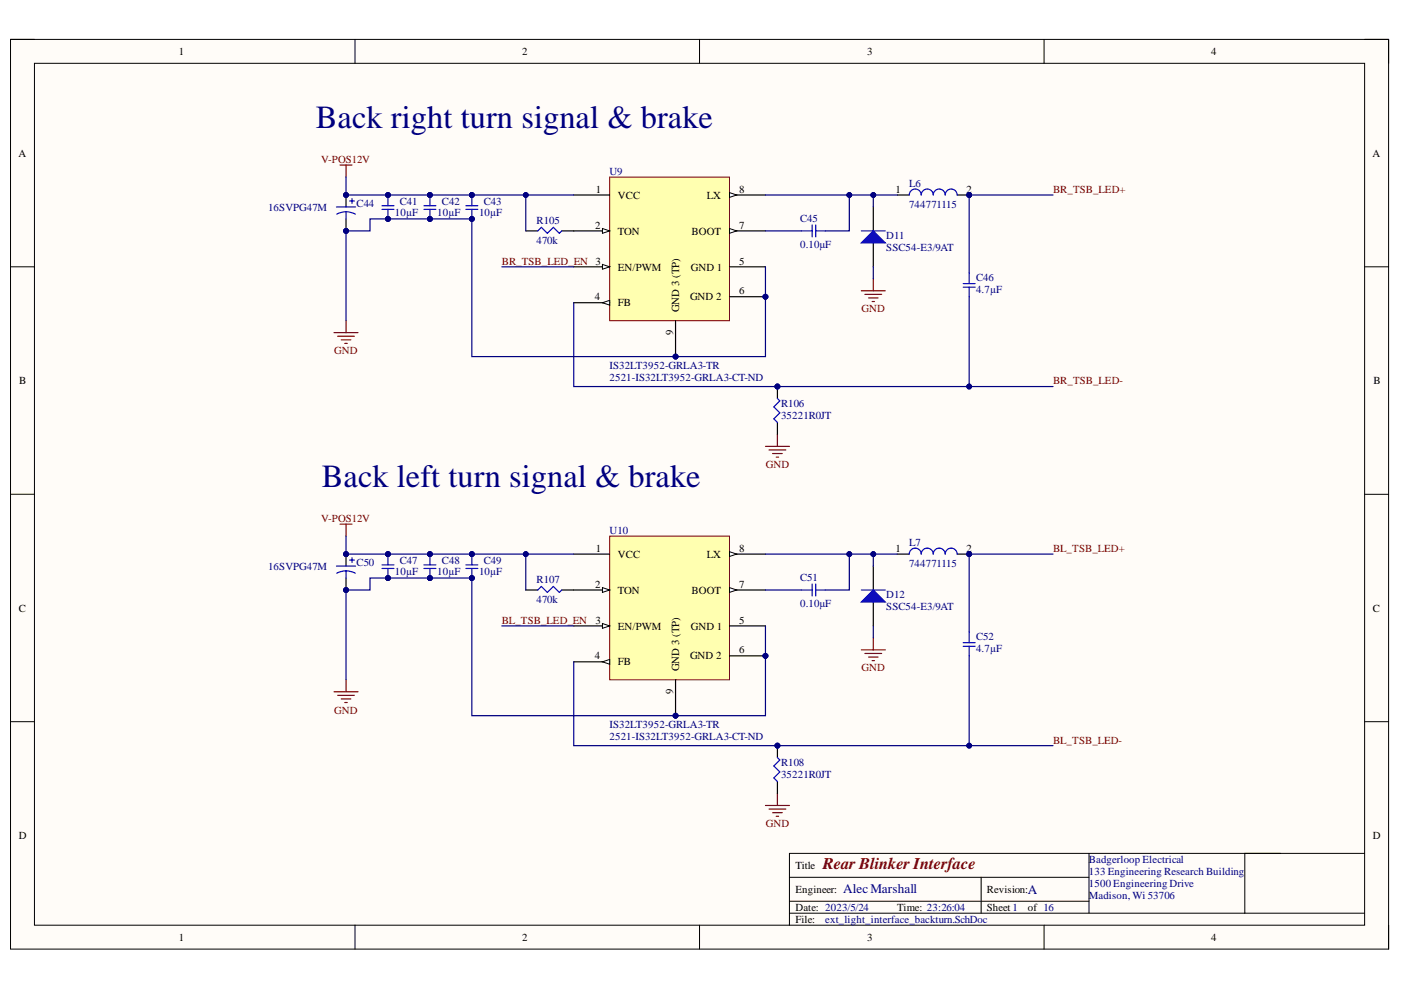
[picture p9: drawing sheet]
<svg xmlns="http://www.w3.org/2000/svg" width="297mm" height="210mm" viewBox="0 0 297 210" stroke-linecap="round" stroke-linejoin="round" font-family="sans-serif">
<defs><g id="words">
<g font-size="6.8" fill="#000080">
<text x="67" y="27.2">Back right turn signal &amp; brake</text>
<text x="68.2" y="103.3">Back left turn signal &amp; brake</text>
</g>
<text font-size="3.5" fill="#800000" x="174.5" y="184.3">Rear Blinker Interface</text>
<g font-size="2.8" fill="#000080">
<text x="178.8" y="189.2">AlecMarshall</text>
<text x="217.9" y="189.5">A</text>
</g>
<g font-size="2.3">
<text x="37.9" y="11.7">1</text>
<text x="110.7" y="11.7">2</text>
<text x="183.9" y="11.7">3</text>
<text x="256.8" y="11.7">4</text>
<text x="3.9" y="33.3">A</text>
<text x="291" y="33.3">A</text>
<text x="126.3" y="40.9">1</text>
<text x="156.7" y="40.9">8</text>
<text x="189.9" y="40.9">1</text>
<text x="204.9" y="40.9">2</text>
<text x="131" y="42.2">VCC</text>
<text x="149.9" y="42.2">LX</text>
<text x="126.2" y="48.5">2</text>
<text x="131" y="49.8">TON</text>
<text x="146.6" y="49.8">BOOT</text>
<text x="156.7" y="48.5">7</text>
<text x="126.3" y="56.1">3</text>
<text x="131" y="57.4">EN/PWM</text>
<text x="146.5" y="57.4">GND 1</text>
<text x="156.7" y="56.1">5</text>
<text x="126.1" y="63.7">4</text>
<text x="131" y="65">FB</text>
<text x="146.3" y="63.7">GND 2</text>
<text x="156.7" y="62.4">6</text>
<text x="142.8" y="71" transform="rotate(-90 142.8 71)">9</text>
<text x="144" y="66.2" transform="rotate(-90 144 66.2)">GND 3 (TP)</text>
<text x="4.1" y="81.4">B</text>
<text x="291.2" y="81.4">B</text>
<text x="126.3" y="117">1</text>
<text x="131" y="118.3">VCC</text>
<text x="149.9" y="118.3">LX</text>
<text x="156.7" y="117">8</text>
<text x="189.9" y="117">1</text>
<text x="204.9" y="117">2</text>
<text x="126.2" y="124.6">2</text>
<text x="131" y="125.9">TON</text>
<text x="146.6" y="125.9">BOOT</text>
<text x="156.7" y="124.6">7</text>
<text x="4" y="129.7">C</text>
<text x="291.1" y="129.7">C</text>
<text x="126.3" y="132.2">3</text>
<text x="131" y="133.5">EN/PWM</text>
<text x="146.5" y="133.5">GND 1</text>
<text x="156.7" y="132.2">5</text>
<text x="126.1" y="139.8">4</text>
<text x="131" y="141.1">FB</text>
<text x="144" y="142.4" transform="rotate(-90 144 142.4)">GND 3 (TP)</text>
<text x="146.3" y="139.8">GND 2</text>
<text x="156.7" y="138.5">6</text>
<text x="142.8" y="147.2" transform="rotate(-90 142.8 147.2)">9</text>
<text x="4" y="177.9">D</text>
<text x="291.1" y="177.9">D</text>
<text x="168.6" y="184.3">Title</text>
<text x="168.6" y="189.3">Engineer:</text>
<text x="209.2" y="189.3">Revision:</text>
<text x="168.6" y="193.1">Date: 2023/5/24</text>
<text x="168.6" y="195.7">File:</text>
<text x="190.2" y="193.1">Time: 23:26:04</text>
<text x="209.2" y="193.1">Sheet1</text>
<text x="217.9" y="193.1">of 16</text>
<text x="37.9" y="199.5">1</text>
<text x="110.7" y="199.5">2</text>
<text x="183.9" y="199.5">3</text>
<text x="256.8" y="199.5">4</text>
</g>
<g font-size="2.3" fill="#800000">
<text x="68.1" y="34.6">V-POS12V</text>
<text x="223.3" y="40.9">BR_TSB_LED+</text>
<text x="106.4" y="56.1">BR_TSB_LED_EN</text>
<text x="182.7" y="66.2">GND</text>
<text x="70.9" y="75.1">GND</text>
<text x="223.3" y="81.4">BR_TSB_LED-</text>
<text x="162.4" y="99.3">GND</text>
<text x="68.1" y="110.7">V-POS12V</text>
<text x="223.3" y="117">BL_TSB_LED+</text>
<text x="106.4" y="132.2">BL_TSB_LED_EN</text>
<text x="182.7" y="142.4">GND</text>
<text x="70.9" y="151.3">GND</text>
<text x="223.3" y="157.6">BL_TSB_LED-</text>
<text x="162.4" y="175.4">GND</text>
</g>
<g font-size="2.3" fill="#000080">
<text x="129.2" y="37.1">U9</text>
<text x="192.7" y="39.6">L6</text>
<text x="56.8" y="44.7">16SVPG47M</text>
<text x="75.6" y="43.9">C44</text>
<text x="83.7" y="45.7">10µF</text>
<text x="84.7" y="43.4">C41</text>
<text x="92.7" y="45.7">10µF</text>
<text x="93.7" y="43.4">C42</text>
<text x="101.6" y="45.7">10µF</text>
<text x="102.6" y="43.4">C43</text>
<text x="113.7" y="47.5">R105</text>
<text x="169.6" y="47">C45</text>
<text x="192.7" y="44.2">744771115</text>
<text x="113.7" y="51.8">470k</text>
<text x="169.6" y="52.5">0.10µF</text>
<text x="187.9" y="50.8">D11</text>
<text x="187.9" y="53.3">SSC54-E3/9AT</text>
<text x="206.9" y="59.6">C46</text>
<text x="206.9" y="62.2">4.7µF</text>
<text x="129.2" y="80.7">2521-IS32LT3952-GRLA3-CT-ND</text>
<text x="129.2" y="78.1">IS32LT3952-GRLA3-TR</text>
<text x="165.6" y="86.3">R106</text>
<text x="165.6" y="88.9">35221R0JT</text>
<text x="129.2" y="113.2">U10</text>
<text x="84.7" y="119.5">C47</text>
<text x="93.7" y="119.5">C48</text>
<text x="102.6" y="119.5">C49</text>
<text x="192.7" y="115.7">L7</text>
<text x="56.8" y="120.8">16SVPG47M</text>
<text x="75.6" y="120">C50</text>
<text x="83.7" y="121.8">10µF</text>
<text x="92.7" y="121.8">10µF</text>
<text x="101.6" y="121.8">10µF</text>
<text x="113.7" y="123.6">R107</text>
<text x="169.6" y="123.1">C51</text>
<text x="192.7" y="120.3">744771115</text>
<text x="113.7" y="127.9">470k</text>
<text x="169.6" y="128.7">0.10µF</text>
<text x="187.9" y="126.9">D12</text>
<text x="187.9" y="129.4">SSC54-E3/9AT</text>
<text x="206.9" y="135.8">C52</text>
<text x="206.9" y="138.3">4.7µF</text>
<text x="129.2" y="154.3">IS32LT3952-GRLA3-TR</text>
<text x="129.2" y="156.9">2521-IS32LT3952-GRLA3-CT-ND</text>
<text x="165.6" y="162.5">R108</text>
<text x="165.6" y="165">35221R0JT</text>
<text x="230.9" y="183">Badgerloop Electrical</text>
<text x="230.9" y="185.5">133 Engineering Research Building</text>
<text x="230.9" y="188.1">1500 Engineering Drive</text>
<text x="230.9" y="190.6">Madison, Wi 53706</text>
<text x="175" y="195.7">ext_light_interface_backturn.SchDoc</text>
</g>
</g></defs>
<path d="M2.2 8.4h292.2v192.8h-292.2z" fill-rule="evenodd" fill="#fffcf8"/>
<path d="M2.2 8.4h292.2v192.8h-292.2z" fill="none" stroke="#000" stroke-width=".21"/>
<path d="M7.3 13.4h282v182.8h-282z" fill-rule="evenodd" fill="#fffcf8"/>
<g fill="none" stroke="#000" stroke-width=".21">
<path d="M2.2 8.3h5.1M7.3 13.4h282v182.8h-282zM75.3 8.3v5.1M148.3 8.3v5.1M221.4 8.4v5M289.3 8.4h5.1v5M2.2 56.6h5.1M289.3 56.6h5.1M2.2 104.8h5.1M289.3 104.8h5.1M2.2 153h5.1M289.3 153h5.1"/>
<path d="M75.3 196.2v5M148.3 196.2v5M167.4 186h63.5M167.4 193.6h121.9M167.4 191.1h63.5M208 186v7.6M221.4 196.2v5M230.9 180.9v12.7M263.9 180.9v12.7M289.3 180.9h-121.9v15.3M294.4 196.2v5"/>
</g>
<path d="M72.1 35h2.5M73.4 35v2.5M70.8 70.5h5.1M71.6 71.3h3.5M72.3 72.1h2.1M73.1 72.8h.5M73.4 68v2.5" fill="none" stroke="#800000" stroke-width=".25"/>
<circle cx="82.3" cy="41.3" r=".51" fill="#000080"/>
<circle cx="82.3" cy="41.3" r=".51" fill="none" stroke="#000080" stroke-width=".21"/>
<circle cx="82.3" cy="46.4" r=".51" fill="#000080"/>
<circle cx="82.3" cy="46.4" r=".51" fill="none" stroke="#000080" stroke-width=".21"/>
<circle cx="82.3" cy="41.3" r=".51" fill="#000080"/>
<circle cx="82.3" cy="41.3" r=".51" fill="none" stroke="#000080" stroke-width=".21"/>
<circle cx="82.3" cy="46.4" r=".51" fill="#000080"/>
<circle cx="82.3" cy="46.4" r=".51" fill="none" stroke="#000080" stroke-width=".21"/>
<path d="M81 44.4h2.5M81 43.6h2.5M82.3 41.3v2.3M82.3 44.4v2" fill="none" stroke="#00f" stroke-width=".25"/>
<circle cx="73.4" cy="41.3" r=".51" fill="#000080"/>
<circle cx="73.4" cy="41.3" r=".51" fill="none" stroke="#000080" stroke-width=".21"/>
<circle cx="73.4" cy="49" r=".51" fill="#000080"/>
<circle cx="73.4" cy="49" r=".51" fill="none" stroke="#000080" stroke-width=".21"/>
<path d="M73.4 41.3v2.6" fill="none" stroke="#000" stroke-width=".25"/>
<circle cx="73.4" cy="41.3" r=".51" fill="#000080"/>
<circle cx="73.4" cy="41.3" r=".51" fill="none" stroke="#000080" stroke-width=".21"/>
<path d="M73.4 46.4v2.6" fill="none" stroke="#000" stroke-width=".25"/>
<circle cx="73.4" cy="49" r=".51" fill="#000080"/>
<circle cx="73.4" cy="49" r=".51" fill="none" stroke="#000080" stroke-width=".21"/>
<path d="M71.3 43.9h4.1M73.4 44.9l1.2 .2 .7 .3M73.4 44.9l-.9 .1-1.1 .4M73.4 44.9v1.5M74.1 42.6h1M74.6 42.1v1" fill="none" stroke="#00f" stroke-width=".25"/>
<circle cx="91.1" cy="41.3" r=".51" fill="#000080"/>
<circle cx="91.1" cy="41.3" r=".51" fill="none" stroke="#000080" stroke-width=".21"/>
<circle cx="91.1" cy="46.4" r=".51" fill="#000080"/>
<circle cx="91.1" cy="46.4" r=".51" fill="none" stroke="#000080" stroke-width=".21"/>
<circle cx="91.1" cy="41.3" r=".51" fill="#000080"/>
<circle cx="91.1" cy="41.3" r=".51" fill="none" stroke="#000080" stroke-width=".21"/>
<circle cx="91.1" cy="46.4" r=".51" fill="#000080"/>
<circle cx="91.1" cy="46.4" r=".51" fill="none" stroke="#000080" stroke-width=".21"/>
<path d="M89.9 44.4h2.5M89.9 43.6h2.5M91.2 41.3v2.3M91.2 44.4v2" fill="none" stroke="#00f" stroke-width=".25"/>
<circle cx="100" cy="41.3" r=".51" fill="#000080"/>
<circle cx="100" cy="41.3" r=".51" fill="none" stroke="#000080" stroke-width=".21"/>
<circle cx="100" cy="46.4" r=".51" fill="#000080"/>
<circle cx="100" cy="46.4" r=".51" fill="none" stroke="#000080" stroke-width=".21"/>
<circle cx="100" cy="41.3" r=".51" fill="#000080"/>
<circle cx="100" cy="41.3" r=".51" fill="none" stroke="#000080" stroke-width=".21"/>
<circle cx="100" cy="46.4" r=".51" fill="#000080"/>
<circle cx="100" cy="46.4" r=".51" fill="none" stroke="#000080" stroke-width=".21"/>
<path d="M98.8 44.4h2.5M98.8 43.6h2.5M100 41.3v2.3M100 44.4v2M114 49l.8-.8 1.2 1.3 1.3-1.3 1.3 1.3 .5-.5M169.9 49h2.3M172.2 47.7v2.5M173 47.7v2.5M173 49h2" fill="none" stroke="#00f" stroke-width=".25"/>
<path d="M111.5 49h2.5M119.1 49h2.5" fill="none" stroke="#000" stroke-width=".25"/>
<circle cx="205.5" cy="41.3" r=".51" fill="#000080"/>
<circle cx="205.5" cy="41.3" r=".51" fill="none" stroke="#000080" stroke-width=".21"/>
<path d="M190.2 41.3h2.6M202.9 41.3h2.6" fill="none" stroke="#000" stroke-width=".25"/>
<circle cx="205.5" cy="41.3" r=".51" fill="#000080"/>
<circle cx="205.5" cy="41.3" r=".51" fill="none" stroke="#000080" stroke-width=".21"/>
<path d="M192.8 41.3a1.27 1.27 0 0 1 1.2-1.2 1.27 1.27 0 0 1 1.3 1.2 1.27 1.27 0 0 1 1.3-1.2 1.27 1.27 0 0 1 1.3 1.2 1.27 1.27 0 0 1 1.2-1.2 1.27 1.27 0 0 1 1.3 1.2 1.27 1.27 0 0 1 1.3-1.2 1.27 1.27 0 0 1 1.2 1.2M205.5 57.8v2.3M204.2 60.9h2.6M204.2 60.1h2.6M205.5 60.9v2" fill="none" stroke="#00f" stroke-width=".25"/>
<path d="M185.2 59.1v2.6M182.6 61.7h5.1M183.4 62.4h3.5M184.1 63.2h2.1M184.9 63.9h.5M72.1 111.1h2.5M73.4 111.1v2.6M70.8 146.7h5.1M71.6 147.4h3.5M72.3 148.2h2.1M73.1 149h.5M73.4 144.1v2.6" fill="none" stroke="#800000" stroke-width=".25"/>
<circle cx="82.3" cy="117.5" r=".51" fill="#000080"/>
<circle cx="82.3" cy="117.5" r=".51" fill="none" stroke="#000080" stroke-width=".21"/>
<circle cx="82.3" cy="122.6" r=".51" fill="#000080"/>
<circle cx="82.3" cy="122.6" r=".51" fill="none" stroke="#000080" stroke-width=".21"/>
<circle cx="82.3" cy="117.5" r=".51" fill="#000080"/>
<circle cx="82.3" cy="117.5" r=".51" fill="none" stroke="#000080" stroke-width=".21"/>
<circle cx="82.3" cy="122.6" r=".51" fill="#000080"/>
<circle cx="82.3" cy="122.6" r=".51" fill="none" stroke="#000080" stroke-width=".21"/>
<path d="M81 119.8h2.5M82.3 117.5v2.3M81 120.5h2.5M82.3 120.5v2.1" fill="none" stroke="#00f" stroke-width=".25"/>
<circle cx="73.4" cy="117.5" r=".51" fill="#000080"/>
<circle cx="73.4" cy="117.5" r=".51" fill="none" stroke="#000080" stroke-width=".21"/>
<circle cx="73.4" cy="125.1" r=".51" fill="#000080"/>
<circle cx="73.4" cy="125.1" r=".51" fill="none" stroke="#000080" stroke-width=".21"/>
<path d="M73.4 117.5v2.5" fill="none" stroke="#000" stroke-width=".25"/>
<circle cx="73.4" cy="117.5" r=".51" fill="#000080"/>
<circle cx="73.4" cy="117.5" r=".51" fill="none" stroke="#000080" stroke-width=".21"/>
<path d="M73.4 122.6v2.5" fill="none" stroke="#000" stroke-width=".25"/>
<circle cx="73.4" cy="125.1" r=".51" fill="#000080"/>
<circle cx="73.4" cy="125.1" r=".51" fill="none" stroke="#000080" stroke-width=".21"/>
<path d="M74.1 118.7h1M74.6 118.2v1.1M71.3 120h4.1M73.4 121l1.2 .2 .7 .3M73.4 121l-.9 .1-1.1 .4M73.4 121v1.6" fill="none" stroke="#00f" stroke-width=".25"/>
<circle cx="91.1" cy="117.5" r=".51" fill="#000080"/>
<circle cx="91.1" cy="117.5" r=".51" fill="none" stroke="#000080" stroke-width=".21"/>
<circle cx="91.1" cy="122.6" r=".51" fill="#000080"/>
<circle cx="91.1" cy="122.6" r=".51" fill="none" stroke="#000080" stroke-width=".21"/>
<circle cx="91.1" cy="117.5" r=".51" fill="#000080"/>
<circle cx="91.1" cy="117.5" r=".51" fill="none" stroke="#000080" stroke-width=".21"/>
<circle cx="91.1" cy="122.6" r=".51" fill="#000080"/>
<circle cx="91.1" cy="122.6" r=".51" fill="none" stroke="#000080" stroke-width=".21"/>
<path d="M89.9 119.8h2.5M91.2 117.5v2.3M89.9 120.5h2.5M91.2 120.5v2.1" fill="none" stroke="#00f" stroke-width=".25"/>
<circle cx="100" cy="117.5" r=".51" fill="#000080"/>
<circle cx="100" cy="117.5" r=".51" fill="none" stroke="#000080" stroke-width=".21"/>
<circle cx="100" cy="122.6" r=".51" fill="#000080"/>
<circle cx="100" cy="122.6" r=".51" fill="none" stroke="#000080" stroke-width=".21"/>
<circle cx="100" cy="117.5" r=".51" fill="#000080"/>
<circle cx="100" cy="117.5" r=".51" fill="none" stroke="#000080" stroke-width=".21"/>
<circle cx="100" cy="122.6" r=".51" fill="#000080"/>
<circle cx="100" cy="122.6" r=".51" fill="none" stroke="#000080" stroke-width=".21"/>
<path d="M98.8 119.8h2.5M100 117.5v2.3M98.8 120.5h2.5M100 120.5v2.1M114 125.1l.8-.8 1.2 1.3 1.3-1.3 1.3 1.3 .5-.5M169.9 125.1h2.3M172.2 123.8v2.6M173 123.8v2.6M173 125.1h2" fill="none" stroke="#00f" stroke-width=".25"/>
<path d="M111.5 125.1h2.5M119.1 125.1h2.5" fill="none" stroke="#000" stroke-width=".25"/>
<circle cx="205.5" cy="117.5" r=".51" fill="#000080"/>
<circle cx="205.5" cy="117.5" r=".51" fill="none" stroke="#000080" stroke-width=".21"/>
<path d="M190.2 117.5h2.6M202.9 117.5h2.6" fill="none" stroke="#000" stroke-width=".25"/>
<circle cx="205.5" cy="117.5" r=".51" fill="#000080"/>
<circle cx="205.5" cy="117.5" r=".51" fill="none" stroke="#000080" stroke-width=".21"/>
<path d="M192.8 117.5a1.27 1.27 0 0 1 1.2-1.3 1.27 1.27 0 0 1 1.3 1.3 1.27 1.27 0 0 1 1.3-1.3 1.27 1.27 0 0 1 1.3 1.3 1.27 1.27 0 0 1 1.2-1.3 1.27 1.27 0 0 1 1.3 1.3 1.27 1.27 0 0 1 1.3-1.3 1.27 1.27 0 0 1 1.2 1.3M204.2 137h2.6M204.2 136.3h2.6M205.5 134v2.3M205.5 137v2.1" fill="none" stroke="#00f" stroke-width=".25"/>
<g fill="none" stroke="#800000" stroke-width=".25">
<path d="M162.3 94.6h5.1M163.1 95.4h3.5M163.8 96.2h2M164.6 96.9h.5M164.8 92.1v2.5M182.6 137.8h5.1M183.4 138.5h3.5M184.1 139.3h2.1M185.2 135.3v2.5M184.9 140.1h.5M162.3 170.8h5.1M163.1 171.5h3.5"/>
<path d="M163.8 172.3h2M164.6 173.1h.5M164.8 168.2v2.6"/>
</g>
<circle cx="164.8" cy="82" r=".51" fill="#000080"/>
<circle cx="164.8" cy="82" r=".51" fill="none" stroke="#000080" stroke-width=".21"/>
<path d="M164.8 82v2.5" fill="none" stroke="#000" stroke-width=".25"/>
<circle cx="164.8" cy="82" r=".51" fill="#000080"/>
<circle cx="164.8" cy="82" r=".51" fill="none" stroke="#000080" stroke-width=".21"/>
<path d="M164.8 89.6v2.5" fill="none" stroke="#000" stroke-width=".25"/>
<path d="M164.8 84.5l.5 .5-1.2 1.3 1.2 1.2-1.2 1.3 .7 .8" fill="none" stroke="#00f" stroke-width=".25"/>
<circle cx="164.8" cy="158.1" r=".51" fill="#000080"/>
<circle cx="164.8" cy="158.1" r=".51" fill="none" stroke="#000080" stroke-width=".21"/>
<path d="M164.8 158.1v2.5" fill="none" stroke="#000" stroke-width=".25"/>
<circle cx="164.8" cy="158.1" r=".51" fill="#000080"/>
<circle cx="164.8" cy="158.1" r=".51" fill="none" stroke="#000080" stroke-width=".21"/>
<path d="M164.8 165.7v2.5" fill="none" stroke="#000" stroke-width=".25"/>
<path d="M164.8 160.6l.5 .5-1.2 1.3 1.2 1.3-1.2 1.2 .7 .8" fill="none" stroke="#00f" stroke-width=".25"/>
<circle cx="162.3" cy="62.9" r=".51" fill="#000080"/>
<circle cx="162.3" cy="62.9" r=".51" fill="none" stroke="#000080" stroke-width=".21"/>
<circle cx="143.2" cy="75.6" r=".51" fill="#000080"/>
<circle cx="143.2" cy="75.6" r=".51" fill="none" stroke="#000080" stroke-width=".21"/>
<path d="M129.3 37.5h25.4v30.5h-25.4z" fill-rule="evenodd" fill="#ffffb0"/>
<path d="M129.3 37.5h25.4v30.5h-25.4z" fill="none" stroke="#800000" stroke-width=".21"/>
<path d="M121.6 64.2h7.7" fill="none" stroke="#000" stroke-width=".25"/>
<path d="M127.7 64.2l1.6-.5v1z" fill="#f8fcff"/>
<path d="M127.7 64.2l1.6-.5v1z" fill="none" stroke="#000" stroke-width=".21"/>
<path d="M121.6 56.6h7.7" fill="none" stroke="#000" stroke-width=".25"/>
<path d="M127.7 56.1l1.6 .5-1.6 .5z" fill="#f8fcff"/>
<path d="M127.7 56.1l1.6 .5-1.6 .5z" fill="none" stroke="#000" stroke-width=".21"/>
<path d="M121.6 49h7.7" fill="none" stroke="#000" stroke-width=".25"/>
<path d="M127.7 48.5l1.6 .5-1.6 .5z" fill="#f8fcff"/>
<path d="M127.7 48.5l1.6 .5-1.6 .5z" fill="none" stroke="#000" stroke-width=".21"/>
<path d="M121.6 41.3h7.7M154.7 41.3h7.6M154.7 56.6h7.6" fill="none" stroke="#000" stroke-width=".25"/>
<path d="M154.7 40.8l1.5 .5-1.5 .6z" fill="#f8fcff"/>
<path d="M154.7 40.8l1.5 .5-1.5 .6z" fill="none" stroke="#000" stroke-width=".21"/>
<path d="M154.7 49h7.6" fill="none" stroke="#000" stroke-width=".25"/>
<path d="M154.7 48.5l1.5 .5-1.5 .5z" fill="#f8fcff"/>
<path d="M154.7 48.5l1.5 .5-1.5 .5z" fill="none" stroke="#000" stroke-width=".21"/>
<path d="M154.7 62.9h7.6" fill="none" stroke="#000" stroke-width=".25"/>
<circle cx="162.3" cy="62.9" r=".51" fill="#000080"/>
<circle cx="162.3" cy="62.9" r=".51" fill="none" stroke="#000080" stroke-width=".21"/>
<path d="M143.2 68v7.6" fill="none" stroke="#000" stroke-width=".25"/>
<circle cx="143.2" cy="75.6" r=".51" fill="#000080"/>
<circle cx="143.2" cy="75.6" r=".51" fill="none" stroke="#000080" stroke-width=".21"/>
<circle cx="162.3" cy="139.1" r=".51" fill="#000080"/>
<circle cx="162.3" cy="139.1" r=".51" fill="none" stroke="#000080" stroke-width=".21"/>
<circle cx="143.2" cy="151.7" r=".51" fill="#000080"/>
<circle cx="143.2" cy="151.7" r=".51" fill="none" stroke="#000080" stroke-width=".21"/>
<path d="M129.3 113.7h25.4v30.4h-25.4z" fill-rule="evenodd" fill="#ffffb0"/>
<path d="M129.3 113.7h25.4v30.4h-25.4z" fill="none" stroke="#800000" stroke-width=".21"/>
<path d="M121.6 140.3h7.7" fill="none" stroke="#000" stroke-width=".25"/>
<path d="M127.7 140.3l1.6-.5v1z" fill="#f8fcff"/>
<path d="M127.7 140.3l1.6-.5v1z" fill="none" stroke="#000" stroke-width=".21"/>
<path d="M121.6 132.7h7.7" fill="none" stroke="#000" stroke-width=".25"/>
<path d="M127.7 132.2l1.6 .5-1.6 .5z" fill="#f8fcff"/>
<path d="M127.7 132.2l1.6 .5-1.6 .5z" fill="none" stroke="#000" stroke-width=".21"/>
<path d="M121.6 125.1h7.7" fill="none" stroke="#000" stroke-width=".25"/>
<path d="M127.7 124.6l1.6 .5-1.6 .5z" fill="#f8fcff"/>
<path d="M127.7 124.6l1.6 .5-1.6 .5z" fill="none" stroke="#000" stroke-width=".21"/>
<path d="M121.6 117.5h7.7M154.7 117.5h7.6M154.7 132.7h7.6" fill="none" stroke="#000" stroke-width=".25"/>
<path d="M154.7 117l1.5 .5-1.5 .5z" fill="#f8fcff"/>
<path d="M154.7 117l1.5 .5-1.5 .5z" fill="none" stroke="#000" stroke-width=".21"/>
<path d="M154.7 125.1h7.6" fill="none" stroke="#000" stroke-width=".25"/>
<path d="M154.7 124.6l1.5 .5-1.5 .5z" fill="#f8fcff"/>
<path d="M154.7 124.6l1.5 .5-1.5 .5z" fill="none" stroke="#000" stroke-width=".21"/>
<path d="M154.7 139.1h7.6" fill="none" stroke="#000" stroke-width=".25"/>
<circle cx="162.3" cy="139.1" r=".51" fill="#000080"/>
<circle cx="162.3" cy="139.1" r=".51" fill="none" stroke="#000080" stroke-width=".21"/>
<path d="M143.2 144.1v7.6" fill="none" stroke="#000" stroke-width=".25"/>
<circle cx="143.2" cy="151.7" r=".51" fill="#000080"/>
<circle cx="143.2" cy="151.7" r=".51" fill="none" stroke="#000080" stroke-width=".21"/>
<path d="M185.2 43.9v5.1M185.2 51.5v5.1" fill="none" stroke="#000" stroke-width=".25"/>
<path d="M182.6 51.5l2.6-2.5 2.5 2.5z" fill="#00f"/>
<path d="M182.6 51.5l2.6-2.5 2.5 2.5zM182.6 49h5.1" fill="none" stroke="#00f" stroke-width=".25"/>
<path d="M185.2 120v5.1M185.2 127.6v5.1" fill="none" stroke="#000" stroke-width=".25"/>
<path d="M185.2 125.1l2.5 2.5h-5.1z" fill="#00f"/>
<path d="M182.6 125.1h5.1M185.2 125.1l2.5 2.5h-5.1z" fill="none" stroke="#00f" stroke-width=".25"/>
<path d="M205.5 62.9v19.1" fill="none" stroke="#000080" stroke-width=".25"/>
<circle cx="205.5" cy="82" r=".51" fill="#000080"/>
<circle cx="205.5" cy="82" r=".51" fill="none" stroke="#000080" stroke-width=".21"/>
<path d="M162.3 132.7v19h-62.3v-29.1h-21.6v2.5h-5v19" fill="none" stroke="#000080" stroke-width=".25"/>
<circle cx="73.4" cy="125.1" r=".51" fill="#000080"/>
<circle cx="73.4" cy="125.1" r=".51" fill="none" stroke="#000080" stroke-width=".21"/>
<circle cx="82.3" cy="122.6" r=".51" fill="#000080"/>
<circle cx="82.3" cy="122.6" r=".51" fill="none" stroke="#000080" stroke-width=".21"/>
<circle cx="91.1" cy="122.6" r=".51" fill="#000080"/>
<circle cx="91.1" cy="122.6" r=".51" fill="none" stroke="#000080" stroke-width=".21"/>
<circle cx="100" cy="122.6" r=".51" fill="#000080"/>
<circle cx="100" cy="122.6" r=".51" fill="none" stroke="#000080" stroke-width=".21"/>
<circle cx="143.2" cy="151.7" r=".51" fill="#000080"/>
<circle cx="143.2" cy="151.7" r=".51" fill="none" stroke="#000080" stroke-width=".21"/>
<circle cx="162.3" cy="139.1" r=".51" fill="#000080"/>
<circle cx="162.3" cy="139.1" r=".51" fill="none" stroke="#000080" stroke-width=".21"/>
<path d="M73.4 113.7v3.8h48.2" fill="none" stroke="#000080" stroke-width=".25"/>
<circle cx="73.4" cy="117.5" r=".51" fill="#000080"/>
<circle cx="73.4" cy="117.5" r=".51" fill="none" stroke="#000080" stroke-width=".21"/>
<circle cx="82.3" cy="117.5" r=".51" fill="#000080"/>
<circle cx="82.3" cy="117.5" r=".51" fill="none" stroke="#000080" stroke-width=".21"/>
<circle cx="91.1" cy="117.5" r=".51" fill="#000080"/>
<circle cx="91.1" cy="117.5" r=".51" fill="none" stroke="#000080" stroke-width=".21"/>
<circle cx="100" cy="117.5" r=".51" fill="#000080"/>
<circle cx="100" cy="117.5" r=".51" fill="none" stroke="#000080" stroke-width=".21"/>
<circle cx="111.5" cy="117.5" r=".51" fill="#000080"/>
<circle cx="111.5" cy="117.5" r=".51" fill="none" stroke="#000080" stroke-width=".21"/>
<path d="M162.3 56.6v19h-62.3v-29.2h-21.6v2.6h-5v19" fill="none" stroke="#000080" stroke-width=".25"/>
<circle cx="73.4" cy="49" r=".51" fill="#000080"/>
<circle cx="73.4" cy="49" r=".51" fill="none" stroke="#000080" stroke-width=".21"/>
<circle cx="82.3" cy="46.4" r=".51" fill="#000080"/>
<circle cx="82.3" cy="46.4" r=".51" fill="none" stroke="#000080" stroke-width=".21"/>
<circle cx="91.1" cy="46.4" r=".51" fill="#000080"/>
<circle cx="91.1" cy="46.4" r=".51" fill="none" stroke="#000080" stroke-width=".21"/>
<circle cx="100" cy="46.4" r=".51" fill="#000080"/>
<circle cx="100" cy="46.4" r=".51" fill="none" stroke="#000080" stroke-width=".21"/>
<circle cx="143.2" cy="75.6" r=".51" fill="#000080"/>
<circle cx="143.2" cy="75.6" r=".51" fill="none" stroke="#000080" stroke-width=".21"/>
<circle cx="162.3" cy="62.9" r=".51" fill="#000080"/>
<circle cx="162.3" cy="62.9" r=".51" fill="none" stroke="#000080" stroke-width=".21"/>
<path d="M73.4 37.5v3.8h48.2" fill="none" stroke="#000080" stroke-width=".25"/>
<circle cx="73.4" cy="41.3" r=".51" fill="#000080"/>
<circle cx="73.4" cy="41.3" r=".51" fill="none" stroke="#000080" stroke-width=".21"/>
<circle cx="82.3" cy="41.3" r=".51" fill="#000080"/>
<circle cx="82.3" cy="41.3" r=".51" fill="none" stroke="#000080" stroke-width=".21"/>
<circle cx="91.1" cy="41.3" r=".51" fill="#000080"/>
<circle cx="91.1" cy="41.3" r=".51" fill="none" stroke="#000080" stroke-width=".21"/>
<circle cx="100" cy="41.3" r=".51" fill="#000080"/>
<circle cx="100" cy="41.3" r=".51" fill="none" stroke="#000080" stroke-width=".21"/>
<circle cx="111.5" cy="41.3" r=".51" fill="#000080"/>
<circle cx="111.5" cy="41.3" r=".51" fill="none" stroke="#000080" stroke-width=".21"/>
<path d="M106.4 56.6h15.2M106.4 132.7h15.2M121.6 140.3v17.8h101.7" fill="none" stroke="#000080" stroke-width=".25"/>
<circle cx="164.8" cy="158.1" r=".51" fill="#000080"/>
<circle cx="164.8" cy="158.1" r=".51" fill="none" stroke="#000080" stroke-width=".21"/>
<circle cx="205.5" cy="158.1" r=".51" fill="#000080"/>
<circle cx="205.5" cy="158.1" r=".51" fill="none" stroke="#000080" stroke-width=".21"/>
<path d="M121.6 64.2v17.8h101.7" fill="none" stroke="#000080" stroke-width=".25"/>
<circle cx="164.8" cy="82" r=".51" fill="#000080"/>
<circle cx="164.8" cy="82" r=".51" fill="none" stroke="#000080" stroke-width=".21"/>
<circle cx="205.5" cy="82" r=".51" fill="#000080"/>
<circle cx="205.5" cy="82" r=".51" fill="none" stroke="#000080" stroke-width=".21"/>
<path d="M162.3 117.5h17.8v7.6h-5.1M162.3 125.1h7.6" fill="none" stroke="#000080" stroke-width=".25"/>
<circle cx="180.1" cy="117.5" r=".51" fill="#000080"/>
<circle cx="180.1" cy="117.5" r=".51" fill="none" stroke="#000080" stroke-width=".21"/>
<path d="M162.3 41.3h17.8v7.7h-5.1M162.3 49h7.6" fill="none" stroke="#000080" stroke-width=".25"/>
<circle cx="180.1" cy="41.3" r=".51" fill="#000080"/>
<circle cx="180.1" cy="41.3" r=".51" fill="none" stroke="#000080" stroke-width=".21"/>
<path d="M180.1 117.5h10.1" fill="none" stroke="#000080" stroke-width=".25"/>
<circle cx="180.1" cy="117.5" r=".51" fill="#000080"/>
<circle cx="180.1" cy="117.5" r=".51" fill="none" stroke="#000080" stroke-width=".21"/>
<circle cx="185.2" cy="117.5" r=".51" fill="#000080"/>
<circle cx="185.2" cy="117.5" r=".51" fill="none" stroke="#000080" stroke-width=".21"/>
<path d="M180.1 41.3h10.1" fill="none" stroke="#000080" stroke-width=".25"/>
<circle cx="180.1" cy="41.3" r=".51" fill="#000080"/>
<circle cx="180.1" cy="41.3" r=".51" fill="none" stroke="#000080" stroke-width=".21"/>
<circle cx="185.2" cy="41.3" r=".51" fill="#000080"/>
<circle cx="185.2" cy="41.3" r=".51" fill="none" stroke="#000080" stroke-width=".21"/>
<path d="M223.3 117.5h-17.8v16.5" fill="none" stroke="#000080" stroke-width=".25"/>
<circle cx="205.5" cy="117.5" r=".51" fill="#000080"/>
<circle cx="205.5" cy="117.5" r=".51" fill="none" stroke="#000080" stroke-width=".21"/>
<path d="M223.3 41.3h-17.8v16.5" fill="none" stroke="#000080" stroke-width=".25"/>
<circle cx="205.5" cy="41.3" r=".51" fill="#000080"/>
<circle cx="205.5" cy="41.3" r=".51" fill="none" stroke="#000080" stroke-width=".21"/>
<path d="M111.5 117.5v7.6" fill="none" stroke="#000080" stroke-width=".25"/>
<circle cx="111.5" cy="117.5" r=".51" fill="#000080"/>
<circle cx="111.5" cy="117.5" r=".51" fill="none" stroke="#000080" stroke-width=".21"/>
<path d="M111.5 41.3v7.7" fill="none" stroke="#000080" stroke-width=".25"/>
<circle cx="111.5" cy="41.3" r=".51" fill="#000080"/>
<circle cx="111.5" cy="41.3" r=".51" fill="none" stroke="#000080" stroke-width=".21"/>
<path d="M185.2 117.5v2.5M185.2 132.7v2.6" fill="none" stroke="#000080" stroke-width=".25"/>
<circle cx="185.2" cy="117.5" r=".51" fill="#000080"/>
<circle cx="185.2" cy="117.5" r=".51" fill="none" stroke="#000080" stroke-width=".21"/>
<path d="M185.2 41.3v2.6M185.2 56.6v2.5" fill="none" stroke="#000080" stroke-width=".25"/>
<circle cx="185.2" cy="41.3" r=".51" fill="#000080"/>
<circle cx="185.2" cy="41.3" r=".51" fill="none" stroke="#000080" stroke-width=".21"/>
<path d="M205.5 139.1v19" fill="none" stroke="#000080" stroke-width=".25"/>
<circle cx="205.5" cy="158.1" r=".51" fill="#000080"/>
<circle cx="205.5" cy="158.1" r=".51" fill="none" stroke="#000080" stroke-width=".21"/>
<use href="#words"/>
</svg>
